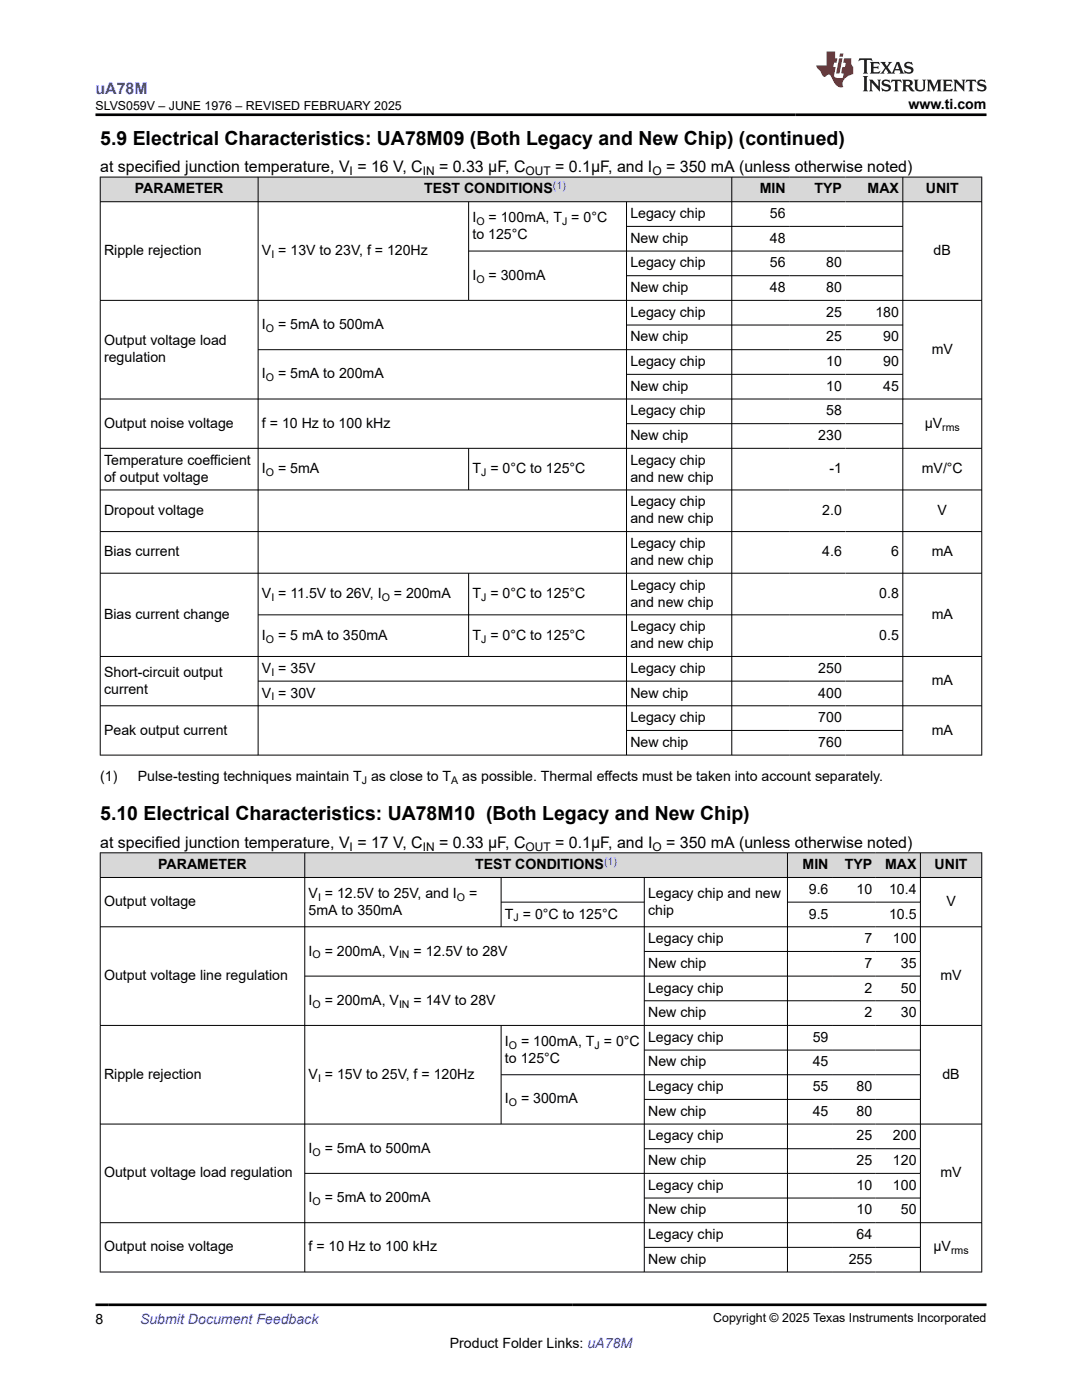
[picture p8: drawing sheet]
<svg xmlns="http://www.w3.org/2000/svg" width="216mm" height="279mm" viewBox="0 0 216 279" stroke-linecap="round" stroke-linejoin="round" font-family="sans-serif">
<defs><g id="words">
<g font-size="3.9">
<text x="20" y="28.8">5.9 Electrical Characteristics: UA78M09 (Both Legacy and New Chip) (continued)</text>
<text x="20" y="163.7">5.10 Electrical Characteristics: UA78M10 (Both Legacy and New Chip)</text>
</g>
<text font-size="3.2" fill="#00f" x="19" y="18.7">uA78M</text>
<g font-size="3.2">
<text x="20" y="34.3">at specified junction temperature, V = 16 V, C</text>
<text x="87.6" y="34.3">= 0.33 µF, C</text>
<text x="110.8" y="34.3">= 0.1µF, and I</text>
<text x="132.9" y="34.3">= 350 mA (unless otherwise noted)</text>
<text x="20" y="169.1">at specified junction temperature, V = 17 V, C</text>
<text x="87.6" y="169.1">= 0.33 µF, C</text>
<text x="110.8" y="169.1">= 0.1µF, and I</text>
<text x="132.9" y="169.1">= 350 mA (unless otherwise noted)</text>
</g>
<g font-size="2.8">
<text x="181.3" y="21.8">www.ti.com</text>
<text x="26.9" y="38.6">PARAMETER</text>
<text x="84.6" y="38.6">TEST CONDITIONS</text>
<text x="151.6" y="38.6">MIN</text>
<text x="162.5" y="38.6">TYP</text>
<text x="173.1" y="38.6">MAX</text>
<text x="184.7" y="38.6">UNIT</text>
<text x="94.3" y="47.7">to 125°C</text>
<text x="94.3" y="44.3">I</text>
<text x="97.5" y="44.3">= 100mA, T = 0°C</text>
<text x="125.8" y="43.5">Legacy chip</text>
<text x="153.6" y="43.5">56</text>
<text x="20.8" y="50.9">Ripple rejection</text>
<text x="52.3" y="50.9">V = 13V to 23V, f = 120Hz</text>
<text x="125.8" y="48.5">New chip</text>
<text x="125.8" y="53.4">Legacy chip</text>
<text x="153.6" y="48.5">48</text>
<text x="153.6" y="53.4">56</text>
<text x="164.9" y="53.4">80</text>
<text x="186.3" y="50.9">dB</text>
<text x="94.3" y="55.8">I</text>
<text x="97.5" y="55.8">= 300mA</text>
<text x="125.8" y="58.3">New chip</text>
<text x="153.6" y="58.3">48</text>
<text x="164.9" y="58.3">80</text>
<text x="52.3" y="65.7">I</text>
<text x="55.5" y="65.7">= 5mA to 500mA</text>
<text x="125.8" y="63.2">Legacy chip</text>
<text x="164.9" y="63.2">25</text>
<text x="174.7" y="63.2">180</text>
<text x="20.8" y="68.9">Output voltage load</text>
<text x="125.8" y="68.1">New chip</text>
<text x="164.9" y="68.1">25</text>
<text x="176.2" y="68.1">90</text>
<text x="185.9" y="70.6">mV</text>
<text x="20.8" y="72.3">regulation</text>
<text x="52.3" y="75.5">I</text>
<text x="55.5" y="75.5">= 5mA to 200mA</text>
<text x="125.8" y="73.1">Legacy chip</text>
<text x="125.8" y="78">New chip</text>
<text x="164.9" y="73.1">10</text>
<text x="164.9" y="78">10</text>
<text x="176.2" y="73.1">90</text>
<text x="176.2" y="78">45</text>
<text x="125.8" y="82.9">Legacy chip</text>
<text x="164.9" y="82.9">58</text>
<text x="20.8" y="85.4">Output noise voltage</text>
<text x="52.3" y="85.4">f = 10 Hz to 100 kHz</text>
<text x="125.8" y="87.8">New chip</text>
<text x="163.3" y="87.8">230</text>
<text x="184.5" y="85.4">µV</text>
<text x="20.8" y="92.7">Temperature coefficient</text>
<text x="52.3" y="94.4">I</text>
<text x="55.5" y="94.4">= 5mA</text>
<text x="94.3" y="94.4">T = 0°C to 125°C</text>
<text x="125.8" y="92.7">Legacy chip</text>
<text x="165.5" y="94.4">-1</text>
<text x="183.9" y="94.4">mV/°C</text>
<text x="20.8" y="96.1">of output voltage</text>
<text x="125.8" y="96.1">and new chip</text>
<text x="125.8" y="101.1">Legacy chip</text>
<text x="20.8" y="102.7">Dropout voltage</text>
<text x="125.8" y="104.4">and new chip</text>
<text x="164.1" y="102.7">2.0</text>
<text x="187.1" y="102.7">V</text>
<text x="20.8" y="111.1">Bias current</text>
<text x="125.8" y="109.4">Legacy chip</text>
<text x="125.8" y="112.7">and new chip</text>
<text x="164.1" y="111.1">4.6</text>
<text x="177.8" y="111.1">6</text>
<text x="185.9" y="111.1">mA</text>
<text x="52.3" y="119.4">V = 11.5V to 26V, I</text>
<text x="78.6" y="119.4">= 200mA</text>
<text x="94.3" y="119.4">T = 0°C to 125°C</text>
<text x="125.8" y="117.7">Legacy chip</text>
<text x="175.5" y="119.4">0.8</text>
<text x="20.8" y="123.5">Bias current change</text>
<text x="125.8" y="121.1">and new chip</text>
<text x="125.8" y="126">Legacy chip</text>
<text x="185.9" y="123.5">mA</text>
<text x="52.3" y="127.7">I</text>
<text x="55.5" y="127.7">= 5 mA to 350mA</text>
<text x="94.3" y="127.7">T = 0°C to 125°C</text>
<text x="125.8" y="129.4">and new chip</text>
<text x="175.5" y="127.7">0.5</text>
<text x="20.8" y="135.1">Short-circuit output</text>
<text x="52.3" y="134.3">V = 35V</text>
<text x="125.8" y="134.3">Legacy chip</text>
<text x="163.3" y="134.3">250</text>
<text x="185.9" y="136.7">mA</text>
<text x="20.8" y="138.4">current</text>
<text x="52.3" y="139.2">V = 30V</text>
<text x="125.8" y="139.2">New chip</text>
<text x="163.3" y="139.2">400</text>
<text x="20.8" y="146.6">Peak output current</text>
<text x="125.8" y="144.1">Legacy chip</text>
<text x="125.8" y="149.1">New chip</text>
<text x="163.3" y="144.1">700</text>
<text x="163.3" y="149.1">760</text>
<text x="185.9" y="146.6">mA</text>
<text x="20" y="155.9">(1)</text>
<text x="27.5" y="155.9">Pulse-testing techniques maintain T as close to T</text>
<text x="92.2" y="155.9">as possible. Thermal effects must be taken into account separately.</text>
<text x="31.6" y="173.5">PARAMETER</text>
<text x="94.8" y="173.5">TEST CONDITIONS</text>
<text x="160.1" y="173.5">MIN</text>
<text x="168.6" y="173.5">TYP</text>
<text x="176.6" y="173.5">MAX</text>
<text x="186.5" y="173.5">UNIT</text>
<text x="61.6" y="179.2">V = 12.5V to 25V, and I</text>
<text x="93.6" y="179.2">=</text>
<text x="129.3" y="179.2">Legacy chip and new</text>
<text x="161.4" y="178.4">9.6</text>
<text x="170.9" y="178.4">10</text>
<text x="177.4" y="178.4">10.4</text>
<text x="20.8" y="180.9">Output voltage</text>
<text x="61.6" y="182.5">5mA to 350mA</text>
<text x="100.8" y="183.3">T = 0°C to 125°C</text>
<text x="129.3" y="182.5">chip</text>
<text x="161.4" y="183.3">9.5</text>
<text x="177.4" y="183.3">10.5</text>
<text x="188.8" y="180.9">V</text>
<text x="61.6" y="190.7">I</text>
<text x="64.8" y="190.7">= 200mA, V</text>
<text x="82.5" y="190.7">= 12.5V to 28V</text>
<text x="129.3" y="188.2">Legacy chip</text>
<text x="172.5" y="188.2">7</text>
<text x="178.2" y="188.2">100</text>
<text x="20.8" y="195.6">Output voltage line regulation</text>
<text x="129.3" y="193.2">New chip</text>
<text x="172.5" y="193.2">7</text>
<text x="179.7" y="193.2">35</text>
<text x="187.7" y="195.6">mV</text>
<text x="61.6" y="200.5">I</text>
<text x="64.8" y="200.5">= 200mA, V</text>
<text x="82.5" y="200.5">= 14V to 28V</text>
<text x="129.3" y="198.1">Legacy chip</text>
<text x="129.3" y="203">New chip</text>
<text x="172.5" y="198.1">2</text>
<text x="172.5" y="203">2</text>
<text x="179.7" y="198.1">50</text>
<text x="179.7" y="203">30</text>
<text x="100.8" y="208.7">I</text>
<text x="104" y="208.7">= 100mA, T = 0°C</text>
<text x="129.3" y="207.9">Legacy chip</text>
<text x="162.2" y="207.9">59</text>
<text x="20.8" y="215.3">Ripple rejection</text>
<text x="61.6" y="215.3">V = 15V to 25V, f = 120Hz</text>
<text x="100.8" y="212.1">to 125°C</text>
<text x="129.3" y="212.8">New chip</text>
<text x="162.2" y="212.8">45</text>
<text x="188.1" y="215.3">dB</text>
<text x="100.8" y="220.2">I</text>
<text x="104" y="220.2">= 300mA</text>
<text x="129.3" y="217.8">Legacy chip</text>
<text x="162.2" y="217.8">55</text>
<text x="170.9" y="217.8">80</text>
<text x="129.3" y="222.7">New chip</text>
<text x="129.3" y="227.6">Legacy chip</text>
<text x="162.2" y="222.7">45</text>
<text x="170.9" y="222.7">80</text>
<text x="170.9" y="227.6">25</text>
<text x="178.2" y="227.6">200</text>
<text x="61.6" y="230.1">I</text>
<text x="64.8" y="230.1">= 5mA to 500mA</text>
<text x="129.3" y="232.5">New chip</text>
<text x="170.9" y="232.5">25</text>
<text x="178.2" y="232.5">120</text>
<text x="20.8" y="235">Output voltage load regulation</text>
<text x="61.6" y="239.9">I</text>
<text x="64.8" y="239.9">= 5mA to 200mA</text>
<text x="129.3" y="237.4">Legacy chip</text>
<text x="170.9" y="237.4">10</text>
<text x="178.2" y="237.4">100</text>
<text x="187.7" y="235">mV</text>
<text x="129.3" y="242.4">New chip</text>
<text x="170.9" y="242.4">10</text>
<text x="179.7" y="242.4">50</text>
<text x="20.8" y="249.8">Output noise voltage</text>
<text x="61.6" y="249.8">f = 10 Hz to 100 kHz</text>
<text x="129.3" y="247.3">Legacy chip</text>
<text x="170.9" y="247.3">64</text>
<text x="186.3" y="249.8">µV</text>
<text x="129.3" y="252.2">New chip</text>
<text x="169.3" y="252.2">255</text>
<text x="19" y="264.2">8</text>
<text x="89.8" y="269">Product Folder Links: uA78M</text>
</g>
<text font-size="2.8" fill="#00f" x="27.9" y="264.2">Submit Document Feedback</text>
<g font-size="2.5">
<text x="19" y="21.9">SLVS059V – JUNE 1976 – REVISED FEBRUARY 2025</text>
<text x="142.3" y="263.9">Copyright © 2025 Texas Instruments Incorporated</text>
</g>
<g font-size="2.4">
<text x="69.8" y="34.9">I</text>
<text x="84.3" y="34.9">IN</text>
<text x="104.9" y="34.9">OUT</text>
<text x="130.2" y="34.9">O</text>
<text x="69.8" y="169.8">I</text>
<text x="84.3" y="169.8">IN</text>
<text x="104.9" y="169.8">OUT</text>
<text x="130.2" y="169.8">O</text>
</g>
<g font-size="2.1" fill="#00f">
<text x="110.3" y="37.7">(1)</text>
<text x="120.5" y="172.5">(1)</text>
</g>
<g font-size="2.1">
<text x="95.1" y="44.9">O</text>
<text x="112.2" y="44.9">J</text>
<text x="54.2" y="51.5">I</text>
<text x="95.1" y="56.4">O</text>
<text x="53.1" y="66.2">O</text>
<text x="53.1" y="76.1">O</text>
<text x="188" y="85.9">rms</text>
<text x="53.1" y="95">O</text>
<text x="96" y="95">J</text>
<text x="54.2" y="119.9">I</text>
<text x="76.2" y="119.9">O</text>
<text x="96" y="119.9">J</text>
<text x="53.1" y="128.2">O</text>
<text x="96" y="128.2">J</text>
<text x="54.2" y="134.9">I</text>
<text x="54.2" y="139.8">I</text>
<text x="72.2" y="156.4">J</text>
<text x="90.1" y="156.4">A</text>
<text x="63.5" y="179.7">I</text>
<text x="91.2" y="179.7">O</text>
<text x="102.5" y="183.9">J</text>
<text x="62.4" y="191.3">O</text>
<text x="79.6" y="191.3">IN</text>
<text x="62.4" y="201.1">O</text>
<text x="79.6" y="201.1">IN</text>
<text x="101.5" y="209.3">O</text>
<text x="118.6" y="209.3">J</text>
<text x="63.5" y="215.9">I</text>
<text x="101.5" y="220.8">O</text>
<text x="62.4" y="230.6">O</text>
<text x="62.4" y="240.5">O</text>
<text x="189.8" y="250.3">rms</text>
</g>
</g></defs>
<g fill="#d8d8d8">
<path d="M20 35.3h175.9v5h-175.9z" fill-rule="evenodd"/>
<path d="M20.1 35.4h31.3v4.8h-31.3z" fill-rule="evenodd"/>
<path d="M51.6 35.4h94.4v4.8h-94.4z" fill-rule="evenodd"/>
<path d="M146.1 35.4h11.4v4.8h-11.4z" fill-rule="evenodd"/>
<path d="M157.5 35.4h11.2v4.8h-11.2z" fill-rule="evenodd"/>
<path d="M168.7 35.4h11.4v4.8h-11.4z" fill-rule="evenodd"/>
<path d="M180.2 35.4h15.6v4.8h-15.6z" fill-rule="evenodd"/>
</g>
<g fill="none" stroke="#000" stroke-width=".2">
<path d="M19.9 35.3h176.1M20 35.3v115.5M51.5 35.3v115.5M146 35.3v115.5M180.1 35.3v115.5M195.9 35.3v115.5M19.9 40.3h176.1M19.9 59.9h176.1M93.5 40.3v19.7M93.5 50.1h86.7M125 40.3v110.5M125 45.2h55.2"/>
<path d="M125 55h55.2M19.9 79.6h176.1M51.5 69.8h128.7M125 64.9h55.2M125 74.7h55.2M19.9 89.5h176.1M19.9 97.8h176.1M93.5 89.5v8.3M125 84.6h55.2M19.9 106.1h176.1M19.9 114.4h176.1M93.5 114.4v16.7"/>
<path d="M19.9 131h176.1M51.5 122.7h128.7M51.5 135.9h128.7M19.9 140.9h176.1M19.9 150.7h176.1M125 145.8h55.2"/>
</g>
<g fill="#d8d8d8">
<path d="M20 170.2h175.9v4.9h-175.9z" fill-rule="evenodd"/>
<path d="M20.1 170.3h40.7v4.8h-40.7z" fill-rule="evenodd"/>
<path d="M60.9 170.3h96.2v4.8h-96.2z" fill-rule="evenodd"/>
<path d="M157.2 170.3h8.8v4.8h-8.8z" fill-rule="evenodd"/>
<path d="M166 170.3h8.8v4.8h-8.8z" fill-rule="evenodd"/>
<path d="M174.8 170.3h8.8v4.8h-8.8z" fill-rule="evenodd"/>
<path d="M183.7 170.3h12.1v4.8h-12.1z" fill-rule="evenodd"/>
</g>
<g fill="none" stroke="#000" stroke-width=".2">
<path d="M19.9 170.2h176.1M19.9 175.1h176.1M20 170.1v83.8M60.8 170.1v83.8M100 175.1v9.9M128.6 175.1v78.8M157.1 170.1v83.8M183.7 170.1v83.8M195.9 170.1v83.8M19.9 185h176.1M60.8 194.8h122.9M100 180h28.6"/>
<path d="M128.6 189.9h55.1M128.6 199.7h55.1M157.1 180h26.6M19.9 204.6h176.1M100 204.6v19.8M128.6 209.6h55.1M128.6 219.4h55.1M183.7 214.5h-83.7M19.9 224.3h176.1M128.6 229.3h55.1M128.6 239.1h55.1M183.7 234.2h-122.9"/>
<path d="M19.9 244h176.1M19.9 253.9h176.1M128.6 248.9h55.1"/>
</g>
<path d="M171.5 11.6l-.2 .6 .5-.2h.6v.1v2.2l-.2 .4h1l-.2-.4v-2.2v-.1h.5l.6 .2-.2-.6zM173.6 12.4l.2 .3v1.6l-.2 .4h1.9l.1-.6a1.08 1.08 0 0 1-1.3 .2v-.7h.6l.4 .2v-.7l-.4 .2h-.6v-.5l.2-.2a1 1 0 0 1 1 .3l-.1-.5zM175.7 12.4l.9 1.1-1 1.2h.9l-.2-.2 .5-.8 .4 .8-.2 .2h1.6l-.2-.2 .2-.5h.9l.1 .5-.1 .2h.9l-.2-.4-.8-1.9h-.5l-.9 2.1-.9-1.1 .9-1h-.8l.2 .2-.4 .6-.4-.6 .2-.2zM179 12.8l.4 1h-.7zM180.7 12.5a.65 .65 0 0 0-.2 .7 .65 .65 0 0 0 .6 .5l.6 .1 .1 .3a.79 .79 0 0 1-.7 .4 .79 .79 0 0 1-.7-.5l.1 .7 .2-.1a.93 .93 0 0 0 1.1 0 .93 .93 0 0 0 .4-.9 1.46 1.46 0 0 0-1.2-.6l-.1-.3a1.09 1.09 0 0 1 1.2 .2l-.2-.6-.1 .1-.5-.2zM172.2 15.2l.2 .4v2.2l-.2 .4h1l-.2-.4v-2.2l.2-.4zM173.4 15.9l.2 .4v1.5l-.2 .4h.8l-.3-.4 .1-1.3 1.6 1.8v-2l.2-.4h-.7l.1 .2 .1 1.1-1.2-1.3zM176.2 16a.65 .65 0 0 0-.2 .8 .65 .65 0 0 0 .6 .4l.6 .2 .1 .2a.79 .79 0 0 1-.7 .4 .79 .79 0 0 1-.7-.5l.1 .7 .2-.1a.93 .93 0 0 0 1.1 .1 .93 .93 0 0 0 .4-1 1.46 1.46 0 0 0-1.2-.5l-.1-.4a1.09 1.09 0 0 1 1.2 .2l-.1-.6-.2 .1-.5-.1zM177.9 15.9l-.1 .6a.63 .63 0 0 1 .8-.3v1.6l-.3 .4h1l-.2-.4v-1.6a.66 .66 0 0 1 .8 .3l-.1-.6zM180 15.9l.2 .4v1.5l-.2 .4h1l-.2-.2-.1-.7h.5l.1 .2a.79 .79 0 0 0 1.2 .6l-1-.9a.61 .61 0 0 0 .6-.6 .61 .61 0 0 0-.5-.7zM180.8 16.2h.1a.47 .47 0 0 1 .5 .1 .47 .47 0 0 1 .1 .5l-.1 .1-.7 .1zM182.3 15.9l.2 .2a2.27 2.27 0 0 0 .4 2 1.04 1.04 0 0 0 1.7-.7v-1.3l.2-.2h-.8l.2 .4v1.1a.6 .6 0 0 1-.6 .6 .6 .6 0 0 1-.6-.6v-1.1l.3-.4zM184.9 15.9l.2 .4v1.5l-.2 .4h.8l-.3-.4v-1.4l.9 1.9 .9-1.9v1.4l-.3 .4h1l-.2-.4v-1.5l.2-.4h-.8l-.7 1.5-.6-1.5zM188.1 15.9l.2 .4v1.5l-.2 .4h1.9l.1-.6a1.09 1.09 0 0 1-1.3 .2v-.7h.6l.4 .2v-.6l-.4 .2h-.6v-.6l.2-.1a1.01 1.01 0 0 1 1 .3l-.1-.6zM190.2 15.9l.3 .4v1.5l-.3 .4h.8l-.2-.4v-1.3l1.6 1.8v-2l.2-.4h-.7l.2 .2v1.1l-1.2-1.3zM192.8 15.9l-.1 .6a.63 .63 0 0 1 .8-.3v1.6l-.3 .4h1l-.2-.4v-1.6a.66 .66 0 0 1 .8 .3l-.1-.6zM195.2 16a.65 .65 0 0 0-.2 .8 .65 .65 0 0 0 .6 .4l.6 .2 .2 .2a.79 .79 0 0 1-.7 .4 .79 .79 0 0 1-.7-.5l.1 .7 .2-.1a.93 .93 0 0 0 1 .1 .93 .93 0 0 0 .5-1 1.46 1.46 0 0 0-1.3-.5v-.4a1.09 1.09 0 0 1 1.2 .2l-.2-.6-.2 .1-.5-.1z" fill="#231f20"/>
<path d="M164.9 10.3v2.7h-2l.1 .4 .8 1a.95 .95 0 0 0 1 .9 .59 .59 0 0 1 .5-.4 .59 .59 0 0 1 .5 .3l.4 .8a1.59 1.59 0 0 0 2.1 1.4 1.61 1.61 0 0 1 1-2.3l1-.3-.1-1.5a1.59 1.59 0 0 1-.3-1.7h-1.5l-.2 .9h.6l-.2 .9h-.5l-.2 .9v.3l.4 .1-.1 .9h-.7a.73 .73 0 0 1-1-.7l.3-1.5h-.5l.1-.9h.5l.2-.9h-.5v-1.3zM167.4 11.6l-.6 3.1h.7l.6-3.1zM167.6 10.7l-.1 .6h.7l.1-.6z" fill="#ed1c24"/>
<path d="M19 22.9h177.8M19 260.4h177.8" fill="none" stroke="#000" stroke-width=".53"/>
<use href="#words"/>
</svg>
